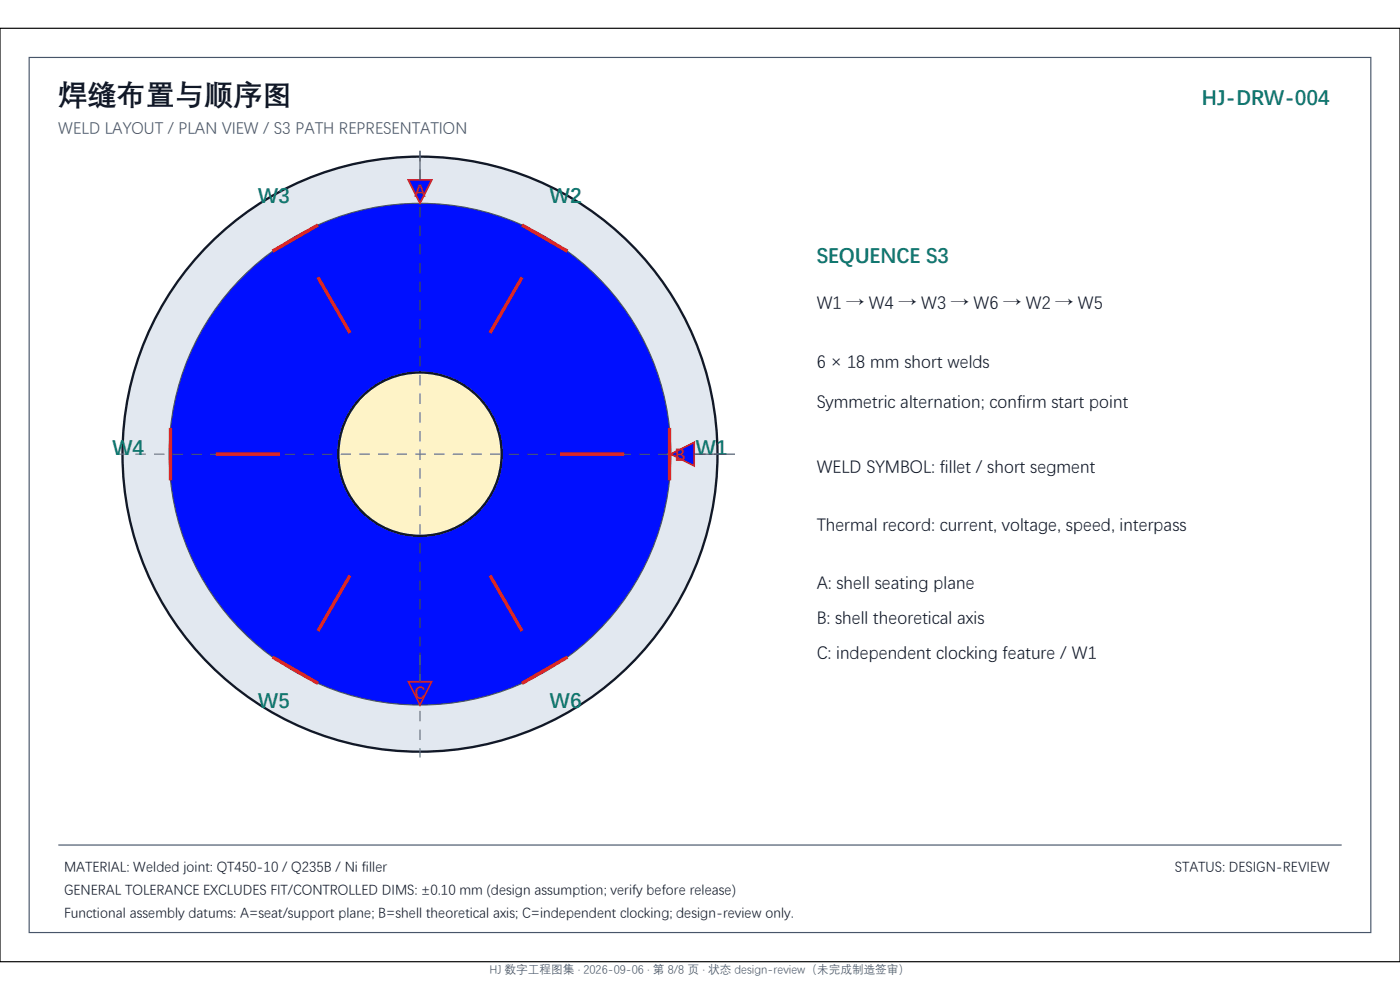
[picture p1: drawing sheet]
<svg xmlns="http://www.w3.org/2000/svg" width="297mm" height="210mm" viewBox="0 0 297 210" stroke-linecap="round" stroke-linejoin="round" font-family="sans-serif">
<defs><g id="words">
<text font-size="6.2" fill="#111827" x="12.4" y="22.1">焊缝布置与顺序图</text>
<g font-size="4.5" fill="#0f766e">
<text x="255" y="22.1">HJ-DRW-004</text>
<text x="54.8" y="42.8">W3</text>
<text x="116.6" y="42.8">W2</text>
<text x="173.3" y="55.5">SEQUENCE S3</text>
<text x="23.8" y="96.3">W4</text>
<text x="147.6" y="96.3">W1</text>
<text x="54.8" y="149.9">W5</text>
<text x="116.6" y="149.9">W6</text>
</g>
<g font-size="3.7" fill="#b91c1c">
<text x="87.9" y="41.6">A</text>
<text x="143.2" y="97.6">B</text>
<text x="87.9" y="148.1">C</text>
</g>
<g font-size="3.7" fill="#111827">
<text x="173.3" y="65.4">W1 → W4 → W3 → W6 → W2 → W5</text>
<text x="173.3" y="77.8">6 × 18 mm short welds</text>
<text x="173.3" y="86.4">Symmetric alternation; confirm start point</text>
<text x="173.3" y="100">WELD SYMBOL: fillet / short segment</text>
<text x="173.3" y="112.4">Thermal record: current, voltage, speed, interpass</text>
<text x="173.3" y="124.8">A: shell seating plane</text>
<text x="173.3" y="132.2">B: shell theoretical axis</text>
<text x="173.3" y="139.7">C: independent clocking feature / W1</text>
</g>
<text font-size="3.5" fill="#475569" x="12.4" y="28.3">WELD LAYOUT / PLAN VIEW / S3 PATH REPRESENTATION</text>
<g font-size="3" fill="#111827">
<text x="13.6" y="184.7">MATERIAL: Welded joint: QT450-10 / Q235B / Ni filler</text>
<text x="249.3" y="184.7">STATUS: DESIGN-REVIEW</text>
<text x="13.6" y="189.6">GENERAL TOLERANCE EXCLUDES FIT/CONTROLLED DIMS: ±0.10 mm (design assumption; verify before release)</text>
<text x="13.6" y="194.6">Functional assembly datums: A=seat/support plane; B=shell theoretical axis; C=independent clocking; design-review only.</text>
</g>
<text font-size="2.5" fill="#475569" x="103.8" y="206.5">HJ 数字工程图集 · 2026-09-06 · 第 8/8 页 · 状态 design-review（未完成制造签审）</text>
</g></defs>
<path d="M0 6h297v198h-297z" fill-rule="evenodd" fill="#fff" stroke="#000" stroke-width=".25"/>
<path d="M6.2 12.2h284.6v185.6h-284.6z" fill="none" stroke="#475569" stroke-width=".25"/>
<circle cx="89.1" cy="96.3" r="63.1" fill="#e2e8f0" stroke="#111827" stroke-width=".5"/>
<circle cx="89.1" cy="96.3" r="53.2" fill="#000fff" stroke="#475569" stroke-width=".25"/>
<circle cx="89.1" cy="96.3" r="17.3" fill="#fef3c7" stroke="#111827" stroke-width=".5"/>
<path d="M89.1 32v128.7M24.7 96.3h128.8" fill="none" stroke="#64748b" stroke-width=".25" stroke-dasharray="2.2 1.7" stroke-linecap="butt"/>
<path d="M67.4 58.8l6.8 11.8M67.5 47.7l-9.7 5.6M110.7 47.7l9.7 5.6M110.8 58.8l-6.9 11.8M36.2 90.8v11.1M45.8 96.3h13.6M118.8 96.3h13.6M142 90.8v11.1M57.8 139.4l9.7 5.5M74.2 122.1l-6.8 11.8M103.9 122.1l6.9 11.8M120.4 139.4l-9.7 5.5" fill="none" stroke="#dc2626" stroke-width=".74" stroke-linecap="butt"/>
<path d="M86.6 38.2h5l-2.5 4.9z" fill="#000fff" stroke="#b91c1c" stroke-width=".37"/>
<path d="M89.1 32v6.2" fill="none" stroke="#475569" stroke-width=".25"/>
<path d="M142.3 96.3l5-2.4v4.9z" fill="#000fff" stroke="#b91c1c" stroke-width=".37"/>
<path d="M147.3 96.3h8.6" fill="none" stroke="#475569" stroke-width=".25"/>
<path d="M86.6 144.6h5l-2.5 5z" fill="#000fff" stroke="#b91c1c" stroke-width=".37"/>
<path d="M89.1 138.4v6.2M12.4 179.2h272.2" fill="none" stroke="#475569" stroke-width=".25"/>
<use href="#words"/>
</svg>
